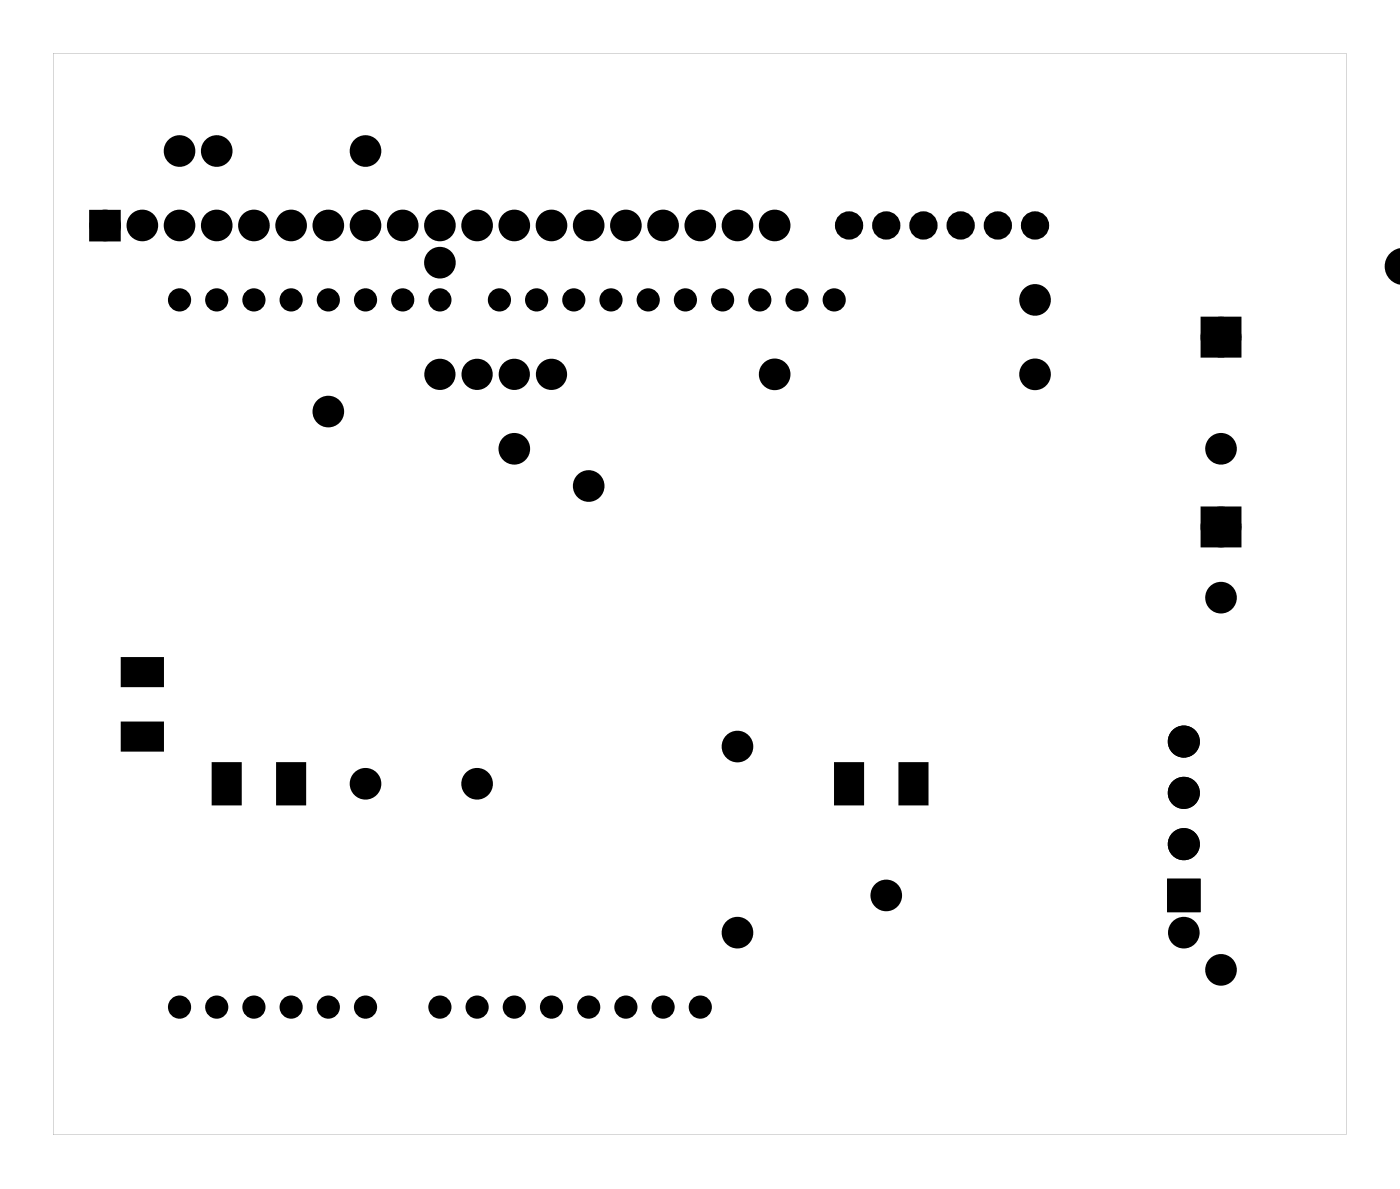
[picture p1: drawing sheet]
<svg xmlns="http://www.w3.org/2000/svg" width="96mm" height="81mm" viewBox="0 0 96 81" stroke-linecap="round" stroke-linejoin="round" font-family="sans-serif">
<g fill="#000">
<path d="M6.5 14.7h1.4v1.4h-1.4zM8.4 49.4h2.7v1.8h-2.7zM8.4 45h2.7v1.8h-2.7zM14.6 52.1h1.8v2.7h-1.8zM19 52.1h1.8v2.7h-1.8zM57.1 52.1h1.8v2.7h-1.8zM61.5 52.1h1.8v2.7h-1.8z"/>
<path d="M3.6 3.6v73.8h88.3v-73.8zM3.6 3.6h88.3v73.8h-88.3z"/>
<path d="M82.1 21.7v2.6h2.6v-2.6zM82.4 23a1.02 1.02 0 0 1 2 0 1.02 1.02 0 0 1-2 0z"/>
<path d="M82.1 34.7v2.5h2.6v-2.5zM82.4 36a1.02 1.02 0 0 1 2 0 1.02 1.02 0 0 1-2 0z"/>
<path d="M79.8 60.1h2.1v2h-2.1zM80.2 61.1a.6 .6 0 0 0 1.2 0 .6 .6 0 0 0-1.2 0z"/>
<path d="M79.8 60.1h2.1v2h-2.1zM80.2 61.1a.6 .6 0 0 0 1.2 0 .6 .6 0 0 0-1.2 0z"/>
<circle cx="58" cy="15.4" r=".62"/>
<circle cx="60.5" cy="15.4" r=".62"/>
<circle cx="63.1" cy="15.4" r=".62"/>
<circle cx="65.6" cy="15.4" r=".62"/>
<circle cx="68.1" cy="15.4" r=".62"/>
<circle cx="70.7" cy="15.4" r=".62"/>
</g>
<g fill="#000">
<path d="M95.2 17.3l.5-.3v2.3a.82 .82 0 0 1-1-.8 1.14 1.14 0 0 1 .5-1.2z" fill-rule="evenodd"/>
<circle cx="7.2" cy="15.4" r=".7"/>
<circle cx="9.7" cy="15.4" r=".7"/>
<circle cx="12.3" cy="15.4" r=".7"/>
<circle cx="12.3" cy="10.3" r=".7"/>
<circle cx="14.8" cy="15.4" r=".7"/>
<circle cx="14.8" cy="10.3" r=".7"/>
<circle cx="17.3" cy="15.4" r=".7"/>
<circle cx="19.9" cy="15.4" r=".7"/>
<circle cx="22.4" cy="15.4" r=".7"/>
<circle cx="25" cy="15.4" r=".7"/>
<circle cx="25" cy="10.3" r=".7"/>
<circle cx="27.5" cy="15.4" r=".7"/>
<circle cx="30" cy="15.4" r=".7"/>
<circle cx="30" cy="17.9" r=".7"/>
<circle cx="32.6" cy="15.4" r=".7"/>
<circle cx="35.1" cy="15.4" r=".7"/>
<circle cx="37.7" cy="15.4" r=".7"/>
<circle cx="40.2" cy="15.4" r=".7"/>
<circle cx="42.7" cy="15.4" r=".7"/>
<circle cx="45.3" cy="15.4" r=".7"/>
<circle cx="47.8" cy="15.4" r=".7"/>
<circle cx="50.4" cy="15.4" r=".7"/>
<circle cx="52.9" cy="15.4" r=".7"/>
<circle cx="12.3" cy="20.5" r=".66"/>
<circle cx="14.8" cy="20.5" r=".66"/>
<circle cx="17.3" cy="20.5" r=".66"/>
<circle cx="19.9" cy="20.5" r=".66"/>
<circle cx="22.4" cy="28.1" r=".7"/>
<circle cx="22.4" cy="20.5" r=".66"/>
<circle cx="25" cy="20.5" r=".66"/>
<circle cx="27.5" cy="20.5" r=".66"/>
<circle cx="30" cy="25.5" r=".76"/>
<circle cx="30" cy="20.5" r=".66"/>
<circle cx="32.6" cy="25.5" r=".76"/>
<circle cx="34.1" cy="20.5" r=".66"/>
<circle cx="35.1" cy="25.5" r=".76"/>
<circle cx="35.1" cy="30.6" r=".7"/>
<circle cx="36.6" cy="20.5" r=".66"/>
<circle cx="37.7" cy="25.5" r=".76"/>
<circle cx="39.2" cy="20.5" r=".66"/>
<circle cx="40.2" cy="33.2" r=".7"/>
<circle cx="41.7" cy="20.5" r=".66"/>
<circle cx="44.3" cy="20.5" r=".66"/>
<circle cx="46.8" cy="20.5" r=".66"/>
<circle cx="49.3" cy="20.5" r=".66"/>
<circle cx="51.9" cy="20.5" r=".66"/>
<circle cx="52.9" cy="25.5" r=".7"/>
<circle cx="54.4" cy="20.5" r=".66"/>
<circle cx="57" cy="20.5" r=".66"/>
<circle cx="70.7" cy="25.5" r=".7"/>
<circle cx="70.7" cy="20.5" r=".7"/>
<circle cx="83.4" cy="30.6" r=".7"/>
<circle cx="83.4" cy="36" r="1.14"/>
<circle cx="83.4" cy="23" r="1.14"/>
<circle cx="25" cy="53.5" r=".7"/>
<circle cx="32.6" cy="53.5" r=".7"/>
<circle cx="50.4" cy="50.9" r=".7"/>
<circle cx="80.8" cy="57.6" r=".81"/>
<circle cx="80.8" cy="54.1" r=".81"/>
<circle cx="80.8" cy="50.6" r=".81"/>
<circle cx="83.4" cy="40.8" r=".7"/>
<circle cx="12.3" cy="68.7" r=".66"/>
<circle cx="14.8" cy="68.7" r=".66"/>
<circle cx="17.3" cy="68.7" r=".66"/>
<circle cx="19.9" cy="68.7" r=".66"/>
<circle cx="22.4" cy="68.7" r=".66"/>
<circle cx="25" cy="68.7" r=".66"/>
<circle cx="30" cy="68.7" r=".66"/>
<circle cx="32.6" cy="68.7" r=".66"/>
<circle cx="35.1" cy="68.7" r=".66"/>
<circle cx="37.7" cy="68.7" r=".66"/>
<circle cx="40.2" cy="68.7" r=".66"/>
<circle cx="42.7" cy="68.7" r=".66"/>
<circle cx="45.3" cy="68.7" r=".66"/>
<circle cx="47.8" cy="68.7" r=".66"/>
<circle cx="50.4" cy="63.6" r=".7"/>
<circle cx="60.5" cy="61.1" r=".7"/>
<circle cx="80.8" cy="63.6" r=".7"/>
<circle cx="80.8" cy="61.1" r=".81"/>
<circle cx="83.4" cy="66.2" r=".7"/>
</g>
<g fill="none" stroke="#000" stroke-width=".57">
<circle cx="80.8" cy="57.6" r=".81"/>
<circle cx="80.8" cy="50.6" r=".81"/>
<circle cx="80.8" cy="54.1" r=".81"/>
<circle cx="80.8" cy="61.1" r=".81"/>
</g>
<g fill="none" stroke="#000" stroke-width=".25">
<path d="M95.7 17.1a1.13 1.13 0 0 0-1 1.1 1.13 1.13 0 0 0 1 1.1M82.1 21.7h2.6v2.6h-2.6zM82.1 34.7h2.6v2.5h-2.6zM8.4 49.4h2.7v1.8h-2.7zM8.4 45h2.7v1.8h-2.7zM14.6 52.1h1.8v2.7h-1.8zM19 52.1h1.8v2.7h-1.8zM57.1 52.1h1.8v2.7h-1.8zM61.5 52.1h1.8v2.7h-1.8zM79.8 60.1h2.1v2h-2.1z"/>
<circle cx="12.3" cy="20.5" r=".66"/>
<circle cx="14.8" cy="20.5" r=".66"/>
<circle cx="17.3" cy="20.5" r=".66"/>
<circle cx="19.9" cy="20.5" r=".66"/>
<circle cx="22.4" cy="20.5" r=".66"/>
<circle cx="25" cy="20.5" r=".66"/>
<circle cx="27.5" cy="20.5" r=".66"/>
<circle cx="30" cy="20.5" r=".66"/>
<circle cx="34.1" cy="20.5" r=".66"/>
<circle cx="36.6" cy="20.5" r=".66"/>
<circle cx="39.2" cy="20.5" r=".66"/>
<circle cx="41.7" cy="20.5" r=".66"/>
<circle cx="44.3" cy="20.5" r=".66"/>
<circle cx="46.8" cy="20.5" r=".66"/>
<circle cx="49.3" cy="20.5" r=".66"/>
<circle cx="51.9" cy="20.5" r=".66"/>
<circle cx="54.4" cy="20.5" r=".66"/>
<circle cx="57" cy="20.5" r=".66"/>
<circle cx="83.4" cy="23" r="1.02"/>
<circle cx="83.4" cy="36" r="1.02"/>
<circle cx="12.3" cy="68.7" r=".66"/>
<circle cx="14.8" cy="68.7" r=".66"/>
<circle cx="17.3" cy="68.7" r=".66"/>
<circle cx="19.9" cy="68.7" r=".66"/>
<circle cx="22.4" cy="68.7" r=".66"/>
<circle cx="25" cy="68.7" r=".66"/>
<circle cx="30" cy="68.7" r=".66"/>
<circle cx="32.6" cy="68.7" r=".66"/>
<circle cx="35.1" cy="68.7" r=".66"/>
<circle cx="37.7" cy="68.7" r=".66"/>
<circle cx="40.2" cy="68.7" r=".66"/>
<circle cx="42.7" cy="68.7" r=".66"/>
<circle cx="45.3" cy="68.7" r=".66"/>
<circle cx="47.8" cy="68.7" r=".66"/>
<circle cx="80.8" cy="61.1" r=".6"/>
</g>
<g fill="none" stroke="#000" stroke-width=".76" stroke-linecap="butt">
<path d="M6.5 14.7h1.4v1.4h-1.4z"/>
<circle cx="7.2" cy="15.4" r=".7"/>
<circle cx="9.7" cy="15.4" r=".7"/>
<circle cx="12.3" cy="15.4" r=".7"/>
<circle cx="12.3" cy="10.3" r=".7"/>
<circle cx="14.8" cy="15.4" r=".7"/>
<circle cx="14.8" cy="10.3" r=".7"/>
<circle cx="17.3" cy="15.4" r=".7"/>
<circle cx="19.9" cy="15.4" r=".7"/>
<circle cx="22.4" cy="15.4" r=".7"/>
<circle cx="25" cy="15.4" r=".7"/>
<circle cx="25" cy="10.3" r=".7"/>
<circle cx="27.5" cy="15.4" r=".7"/>
<circle cx="30" cy="15.4" r=".7"/>
<circle cx="30" cy="17.9" r=".7"/>
<circle cx="32.6" cy="15.4" r=".7"/>
<circle cx="35.1" cy="15.4" r=".7"/>
<circle cx="37.7" cy="15.4" r=".7"/>
<circle cx="40.2" cy="15.4" r=".7"/>
<circle cx="42.7" cy="15.4" r=".7"/>
<circle cx="45.3" cy="15.4" r=".7"/>
<circle cx="47.8" cy="15.4" r=".7"/>
<circle cx="50.4" cy="15.4" r=".7"/>
<circle cx="52.9" cy="15.4" r=".7"/>
<circle cx="22.4" cy="28.1" r=".7"/>
<circle cx="35.1" cy="30.6" r=".7"/>
<circle cx="40.2" cy="33.2" r=".7"/>
<circle cx="52.9" cy="25.5" r=".7"/>
<circle cx="70.7" cy="25.5" r=".7"/>
<circle cx="70.7" cy="20.5" r=".7"/>
<circle cx="83.4" cy="30.6" r=".7"/>
<circle cx="25" cy="53.5" r=".7"/>
<circle cx="32.6" cy="53.5" r=".7"/>
<circle cx="50.4" cy="50.9" r=".7"/>
<circle cx="83.4" cy="40.8" r=".7"/>
<circle cx="50.4" cy="63.6" r=".7"/>
<circle cx="60.5" cy="61.1" r=".7"/>
<circle cx="80.8" cy="63.6" r=".7"/>
<circle cx="83.4" cy="66.2" r=".7"/>
</g>
<g fill="none" stroke="#000" stroke-width=".51">
<circle cx="83.4" cy="36" r="1.14"/>
<circle cx="83.4" cy="23" r="1.14"/>
</g>
<g fill="none" stroke="#000" stroke-width=".61" stroke-linecap="butt">
<circle cx="30" cy="25.5" r=".76"/>
<circle cx="32.6" cy="25.5" r=".76"/>
<circle cx="35.1" cy="25.5" r=".76"/>
<circle cx="37.7" cy="25.5" r=".76"/>
</g>
<g fill="none" stroke="#000" stroke-width=".69" stroke-linecap="butt">
<circle cx="58" cy="15.4" r=".62"/>
<circle cx="60.5" cy="15.4" r=".62"/>
<circle cx="63.1" cy="15.4" r=".62"/>
<circle cx="65.6" cy="15.4" r=".62"/>
<circle cx="68.1" cy="15.4" r=".62"/>
<circle cx="70.7" cy="15.4" r=".62"/>
</g>
</svg>
